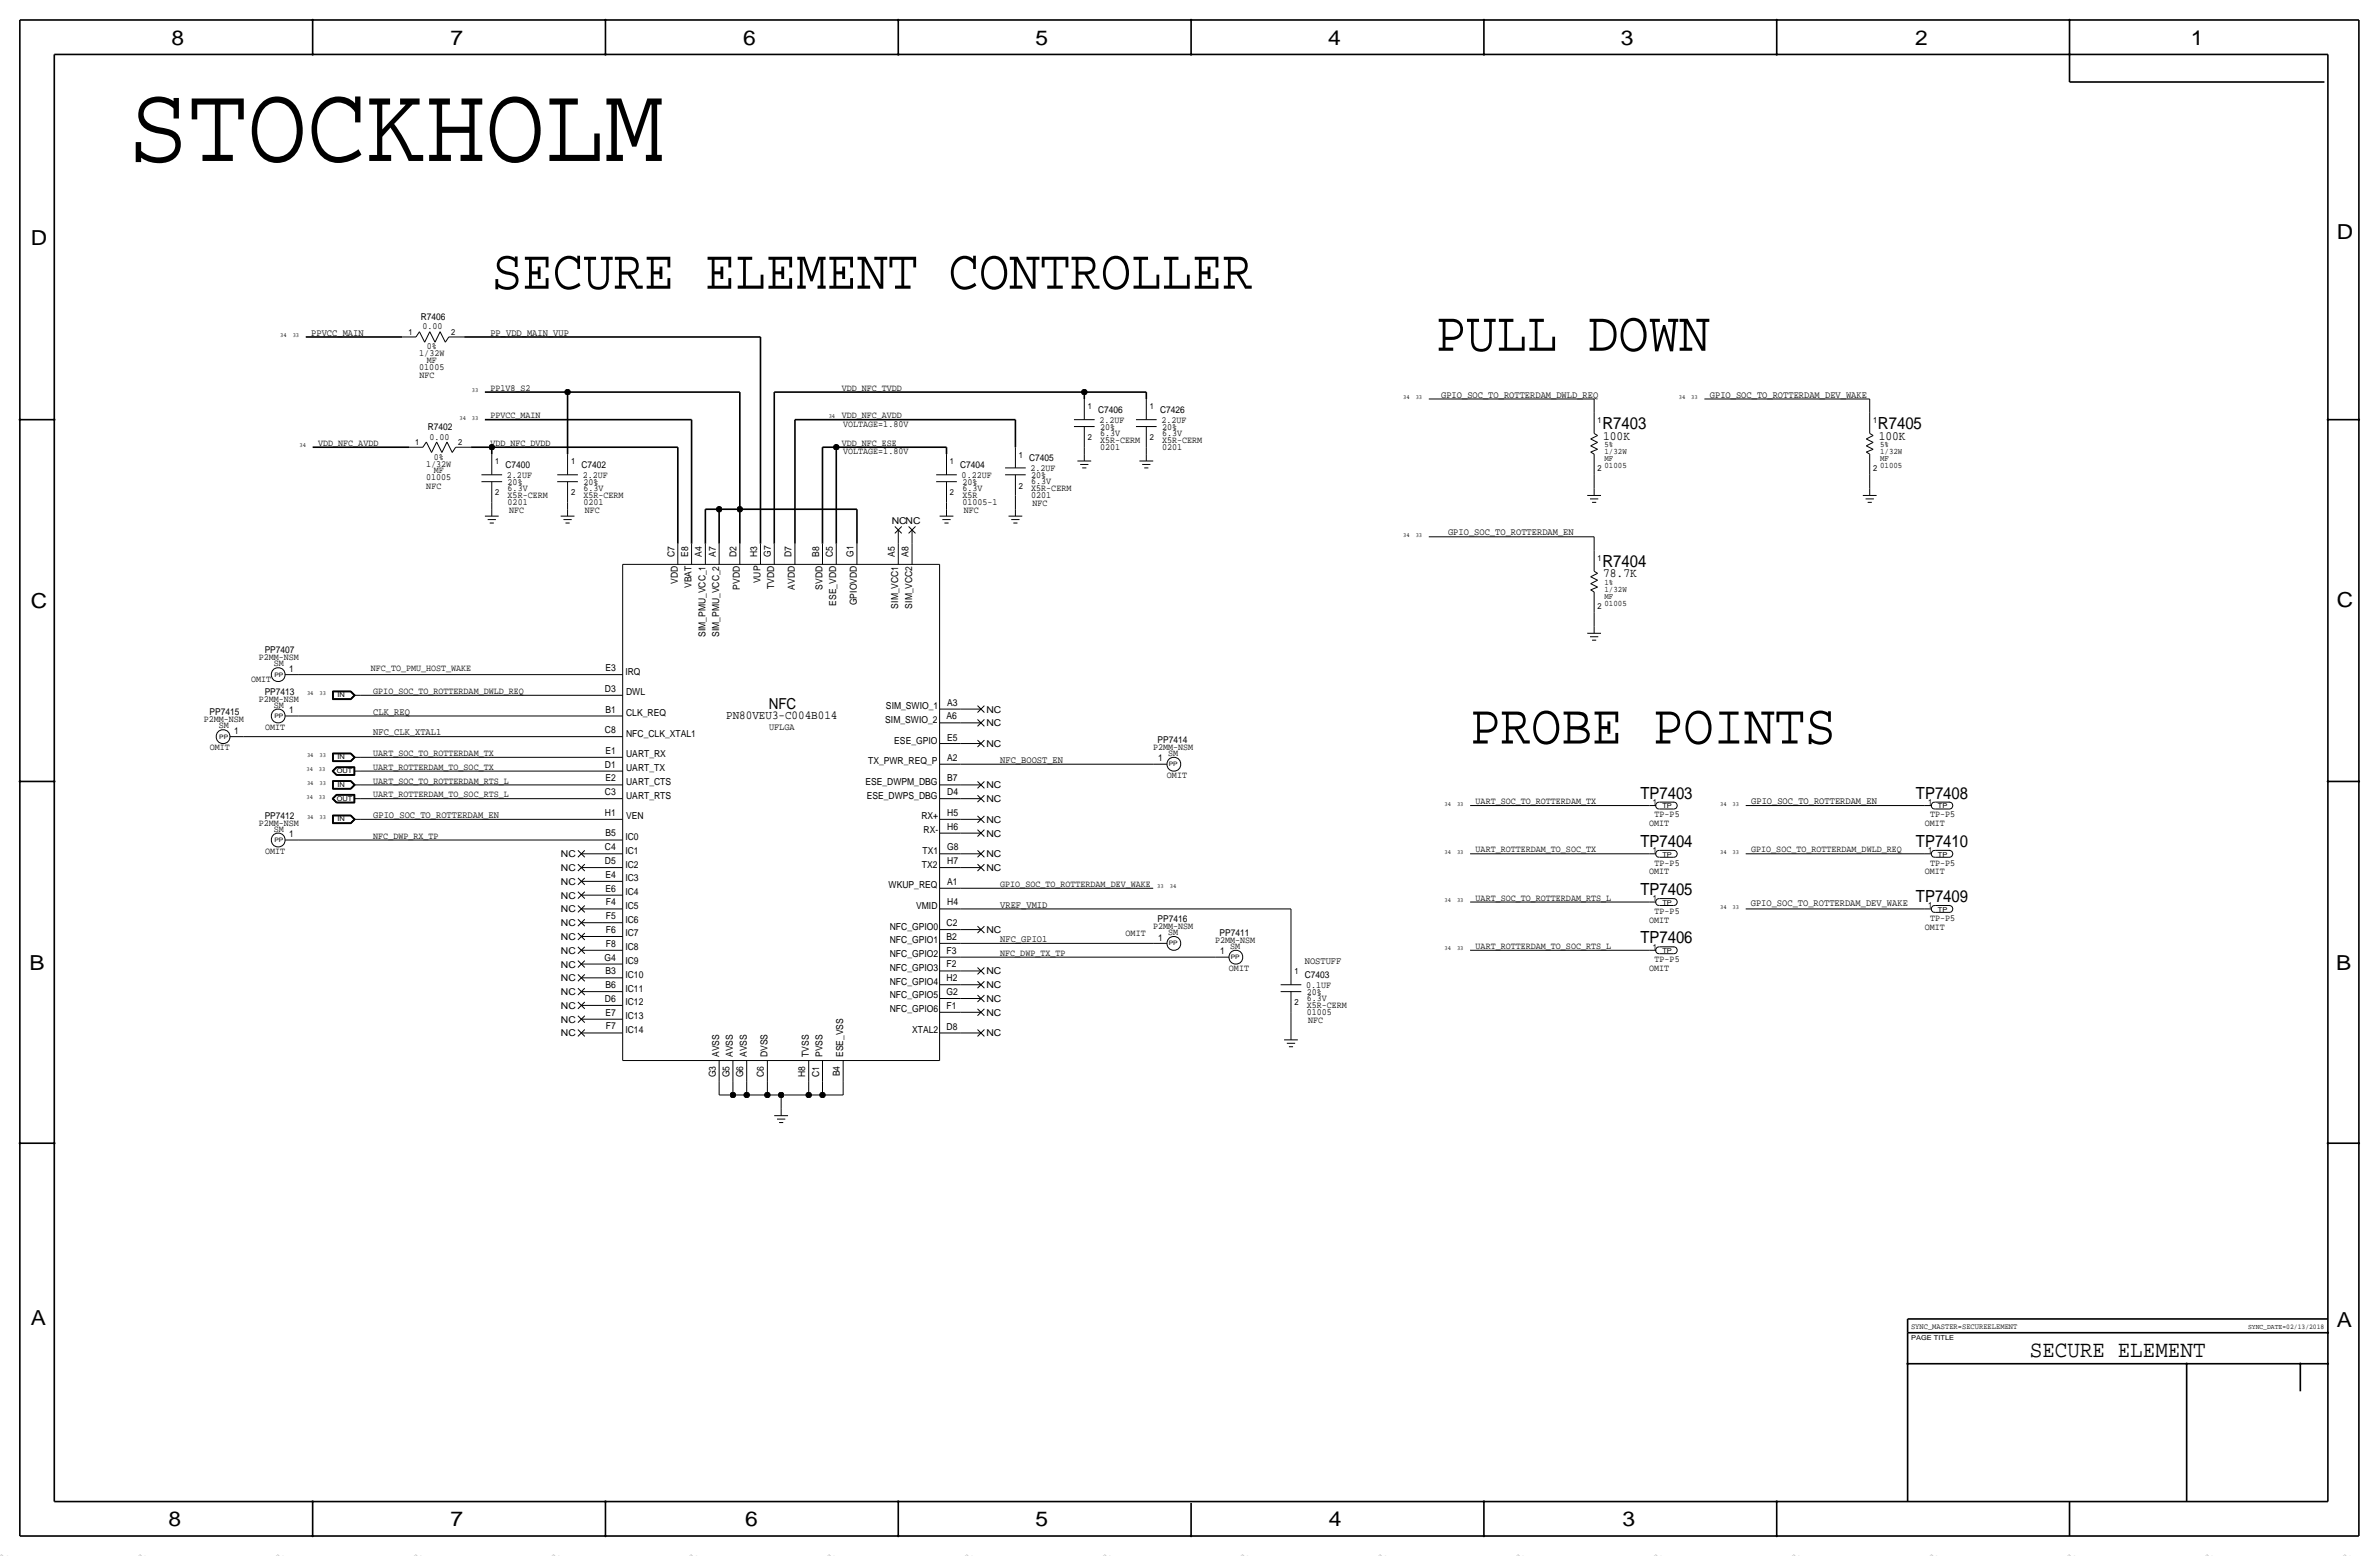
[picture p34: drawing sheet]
<svg xmlns="http://www.w3.org/2000/svg" width="877mm" height="574mm" viewBox="0 0 877 574" stroke-linecap="round" stroke-linejoin="round" font-family="sans-serif">
<defs><g id="words">
<text font-size="41" x="47.4" y="59.3">STOCKHOLM</text>
<g font-size="21">
<text x="181.3" y="106.4">SECURE ELEMENT CONTROLLER</text>
<text x="529.3" y="129.3">PULL DOWN</text>
<text x="542" y="274.1">PROBE POINTS</text>
</g>
<text font-size="8.6" x="748.4" y="500.1">SECURE ELEMENT</text>
<g font-size="7.6">
<text x="63.2" y="16.5">8</text>
<text x="166.1" y="16.5">7</text>
<text x="274" y="16.5">6</text>
<text x="381.7" y="16.5">5</text>
<text x="489.7" y="16.5">4</text>
<text x="597.6" y="16.5">3</text>
<text x="706.1" y="16.5">2</text>
<text x="807.7" y="16.5">1</text>
<text x="861.5" y="88.1">D</text>
<text x="11.4" y="90.4">D</text>
<text x="11.4" y="224.3">C</text>
<text x="861.5" y="223.8">C</text>
<text x="10.8" y="357.6">B</text>
<text x="861.3" y="357.4">B</text>
<text x="11.3" y="488.4">A</text>
<text x="861.5" y="489.2">A</text>
<text x="62.2" y="562.6">8</text>
<text x="166" y="562.6">7</text>
<text x="274.8" y="562.6">6</text>
<text x="381.7" y="562.6">5</text>
<text x="489.9" y="562.6">4</text>
<text x="598.1" y="562.6">3</text>
</g>
<g font-size="6.2">
<text x="590.8" y="158.2">R7403</text>
<text x="692.4" y="158.2">R7405</text>
<text x="590.8" y="209">R7404</text>
<text x="604.7" y="294.4">TP7403</text>
<text x="706.3" y="294.4">TP7408</text>
<text x="604.7" y="312.2">TP7404</text>
<text x="706.3" y="312.2">TP7410</text>
<text x="604.7" y="329.9">TP7405</text>
<text x="706.3" y="332.5">TP7409</text>
<text x="604.7" y="347.7">TP7406</text>
</g>
<text font-size="5.6" x="283.4" y="261.4">NFC</text>
<g font-size="4.7">
<text x="591" y="162.1">100K</text>
<text x="692.6" y="162.1">100K</text>
<text x="591" y="212.9">78.7K</text>
</g>
<text font-size="4.5" x="267.7" y="265.2">PN80VEU3-C004B014</text>
<g font-size="3.6">
<text x="114.8" y="123.7">PPVCC_MAIN</text>
<text x="180.8" y="123.7">PP_VDD_MAIN_VUP</text>
<text x="531.3" y="146.6">GPIO_SOC_TO_ROTTERDAM_DWLD_REQ</text>
<text x="630.4" y="146.6">GPIO_SOC_TO_ROTTERDAM_DEV_WAKE</text>
<text x="533.9" y="197.4">GPIO_SOC_TO_ROTTERDAM_EN</text>
<text x="137.6" y="263.4">CLK_REQ</text>
<text x="137.6" y="271">NFC_CLK_XTAL1</text>
<text x="368.8" y="281.2">NFC_BOOST_EN</text>
<text x="645.6" y="296.4">GPIO_SOC_TO_ROTTERDAM_EN</text>
<text x="137.6" y="301.5">GPIO_SOC_TO_ROTTERDAM_EN</text>
<text x="368.8" y="334.5">VREF_VMID</text>
<text x="645.5" y="334.1">GPIO_SOC_TO_ROTTERDAM_DEV_WAKE</text>
<text x="368.8" y="347.2">NFC_GPIO1</text>
<text x="481" y="355.3">NOSTUFF</text>
</g>
<g font-size="3.5">
<text x="155.2" y="117.9">R7406</text>
<text x="155.8" y="121.4">0.00</text>
<text x="154.6" y="131.3">1/32W</text>
<text x="157.4" y="128.8">0%</text>
<text x="154.6" y="136.4">01005</text>
<text x="157.4" y="133.9">MF</text>
<text x="154.6" y="139.4">NFC</text>
<text x="180.8" y="144">PP1V8_S2</text>
<text x="310.3" y="144">VDD_NFC_TVDD</text>
<text x="180.8" y="154.2">PPVCC_MAIN</text>
<text x="310.3" y="154.2">VDD_NFC_AVDD</text>
<text x="404.8" y="152.1">C7406</text>
<text x="405.3" y="156">2.2UF</text>
<text x="427.7" y="152.1">C7426</text>
<text x="428.2" y="156">2.2UF</text>
<text x="157.7" y="158.5">R7402</text>
<text x="310.8" y="157.2">VOLTAGE=1.80V</text>
<text x="405.6" y="158.5">20%</text>
<text x="405.6" y="160.8">6.3V</text>
<text x="428.4" y="158.5">20%</text>
<text x="428.4" y="160.8">6.3V</text>
<text x="117.3" y="164.3">VDD_NFC_AVDD</text>
<text x="158.3" y="162.1">0.00</text>
<text x="180.8" y="164.3">VDD_NFC_DVDD</text>
<text x="310.3" y="164.3">VDD_NFC_ESE</text>
<text x="310.8" y="167.4">VOLTAGE=1.80V</text>
<text x="405.6" y="163.3">X5R-CERM</text>
<text x="405.6" y="165.9">0201</text>
<text x="428.4" y="163.3">X5R-CERM</text>
<text x="428.4" y="165.9">0201</text>
<text x="157.1" y="172">1/32W</text>
<text x="159.9" y="169.4">0%</text>
<text x="186.4" y="172.5">C7400</text>
<text x="214.3" y="172.5">C7402</text>
<text x="354" y="172.5">C7404</text>
<text x="379.4" y="169.9">C7405</text>
<text x="379.9" y="173.7">2.2UF</text>
<text x="157.1" y="177">01005</text>
<text x="159.9" y="174.5">MF</text>
<text x="186.9" y="176.3">2.2UF</text>
<text x="187.1" y="178.8">20%</text>
<text x="214.8" y="176.3">2.2UF</text>
<text x="215.1" y="178.8">20%</text>
<text x="354.5" y="176.3">0.22UF</text>
<text x="354.8" y="178.8">20%</text>
<text x="380.2" y="178.6">6.3V</text>
<text x="380.2" y="176.3">20%</text>
<text x="157.2" y="180.1">NFC</text>
<text x="187.1" y="181.1">6.3V</text>
<text x="187.1" y="183.6">X5R-CERM</text>
<text x="215.1" y="181.1">6.3V</text>
<text x="215.1" y="183.6">X5R-CERM</text>
<text x="354.8" y="183.6">X5R</text>
<text x="354.8" y="181.1">6.3V</text>
<text x="380.2" y="183.6">0201</text>
<text x="380.2" y="181.1">X5R-CERM</text>
<text x="187.1" y="186.2">0201</text>
<text x="187.7" y="189">NFC</text>
<text x="215.1" y="186.2">0201</text>
<text x="215.6" y="189">NFC</text>
<text x="354.8" y="186.2">01005-1</text>
<text x="355.3" y="189">NFC</text>
<text x="380.7" y="186.4">NFC</text>
<text x="328.8" y="193.3">NCNC</text>
<text x="248.6" y="205.2" transform="rotate(-90 248.6 205.2)">C7</text>
<text x="253.7" y="205.2" transform="rotate(-90 253.7 205.2)">E8</text>
<text x="258.8" y="205.2" transform="rotate(-90 258.8 205.2)">A4</text>
<text x="263.9" y="205.2" transform="rotate(-90 263.9 205.2)">A7</text>
<text x="271.5" y="205.2" transform="rotate(-90 271.5 205.2)">D2</text>
<text x="279.1" y="205.2" transform="rotate(-90 279.1 205.2)">H3</text>
<text x="284.2" y="205.2" transform="rotate(-90 284.2 205.2)">G7</text>
<text x="291.8" y="205.2" transform="rotate(-90 291.8 205.2)">D7</text>
<text x="302" y="205.2" transform="rotate(-90 302 205.2)">B8</text>
<text x="307" y="205.2" transform="rotate(-90 307 205.2)">C5</text>
<text x="314.7" y="205.2" transform="rotate(-90 314.7 205.2)">G1</text>
<text x="329.9" y="205.2" transform="rotate(-90 329.9 205.2)">A5</text>
<text x="335" y="205.2" transform="rotate(-90 335 205.2)">A8</text>
<text x="249.9" y="215.2" transform="rotate(-90 249.9 215.2)">VDD</text>
<text x="280.4" y="215" transform="rotate(-90 280.4 215)">VUP</text>
<text x="255" y="216.8" transform="rotate(-90 255 216.8)">VBAT</text>
<text x="272.7" y="217.3" transform="rotate(-90 272.7 217.3)">PVDD</text>
<text x="285.4" y="217.1" transform="rotate(-90 285.4 217.1)">TVDD</text>
<text x="293.1" y="217.3" transform="rotate(-90 293.1 217.3)">AVDD</text>
<text x="303.2" y="217.3" transform="rotate(-90 303.2 217.3)">SVDD</text>
<text x="308.3" y="223.2" transform="rotate(-90 308.3 223.2)">ESE_VDD</text>
<text x="315.9" y="223.1" transform="rotate(-90 315.9 223.1)">GPIOVDD</text>
<text x="331.2" y="224.3" transform="rotate(-90 331.2 224.3)">SIM_VCC1</text>
<text x="336.2" y="224.3" transform="rotate(-90 336.2 224.3)">SIM_VCC2</text>
<text x="260" y="234.8" transform="rotate(-90 260 234.8)">SIM_PMU_VCC_1</text>
<text x="265.1" y="234.8" transform="rotate(-90 265.1 234.8)">SIM_PMU_VCC_2</text>
<text x="95.4" y="243.3">P2MM-NSM</text>
<text x="97.6" y="240.8">PP7407</text>
<text x="101" y="245.6">SM</text>
<text x="92.6" y="251.2">OMIT</text>
<text x="106.6" y="247.6">1</text>
<text x="136.8" y="247.2">NFC_TO_PMU_HOST_WAKE</text>
<text x="223.2" y="247.4">E3</text>
<text x="230.6" y="248.7">IRQ</text>
<text x="97.6" y="256">PP7413</text>
<text x="137.6" y="255.8">GPIO_SOC_TO_ROTTERDAM_DWLD_REQ</text>
<text x="223" y="255">D3</text>
<text x="230.8" y="256.3">DWL</text>
<text x="77.3" y="263.7">PP7415</text>
<text x="95.4" y="258.6">P2MM-NSM</text>
<text x="101" y="260.9">SM</text>
<text x="106.6" y="262.9">1</text>
<text x="223.2" y="262.6">B1</text>
<text x="230.8" y="263.9">CLK_REQ</text>
<text x="326.6" y="261.4">SIM_SWIO_1</text>
<text x="349.2" y="260.1">A3</text>
<text x="363.7" y="262.6">NC</text>
<text x="75.1" y="266.2">P2MM-NSM</text>
<text x="80.6" y="268.5">SM</text>
<text x="97.7" y="269">OMIT</text>
<text x="283.5" y="269">UFLGA</text>
<text x="326.4" y="266.4">SIM_SWIO_2</text>
<text x="348.9" y="265.2">A6</text>
<text x="363.7" y="267.7">NC</text>
<text x="86.3" y="270.5">1</text>
<text x="223" y="270.2">C8</text>
<text x="230.8" y="271.5">NFC_CLK_XTAL1</text>
<text x="329.7" y="274.1">ESE_GPIO</text>
<text x="349.2" y="273.1">E5</text>
<text x="363.7" y="275.3">NC</text>
<text x="426.8" y="273.8">PP7414</text>
<text x="77.4" y="276.6">OMIT</text>
<text x="137.6" y="278.6">UART_SOC_TO_ROTTERDAM_TX</text>
<text x="223.2" y="277.9">E1</text>
<text x="230.8" y="279.1">UART_RX</text>
<text x="320.1" y="281.7">TX_PWR_REQ_P</text>
<text x="349.2" y="280.4">A2</text>
<text x="425.1" y="276.4">P2MM-NSM</text>
<text x="427" y="280.7">1</text>
<text x="430.7" y="278.6">SM</text>
<text x="137.6" y="283.7">UART_ROTTERDAM_TO_SOC_TX</text>
<text x="223" y="283">D1</text>
<text x="230.8" y="284.2">UART_TX</text>
<text x="430.2" y="286.8">OMIT</text>
<text x="137.6" y="288.8">UART_SOC_TO_ROTTERDAM_RTS_L</text>
<text x="137.6" y="293.9">UART_ROTTERDAM_TO_SOC_RTS_L</text>
<text x="223" y="293.1">C3</text>
<text x="223.2" y="288">E2</text>
<text x="230.8" y="289.3">UART_CTS</text>
<text x="319" y="289.3">ESE_DWPM_DBG</text>
<text x="349.2" y="293.1">D4</text>
<text x="349.2" y="288">B7</text>
<text x="363.7" y="290.6">NC</text>
<text x="230.8" y="294.4">UART_RTS</text>
<text x="319.5" y="294.4">ESE_DWPS_DBG</text>
<text x="363.7" y="295.7">NC</text>
<text x="544" y="296.4">UART_SOC_TO_ROTTERDAM_TX</text>
<text x="95.4" y="304.3">P2MM-NSM</text>
<text x="97.6" y="301.8">PP7412</text>
<text x="223" y="300.7">H1</text>
<text x="230.8" y="302">VEN</text>
<text x="339.7" y="302">RX+</text>
<text x="349.2" y="300.7">H5</text>
<text x="349.2" y="305.8">H6</text>
<text x="363.7" y="303.3">NC</text>
<text x="608" y="304.5">OMIT</text>
<text x="610" y="301.2">TP-P5</text>
<text x="709.6" y="304.5">OMIT</text>
<text x="711.6" y="301.2">TP-P5</text>
<text x="101" y="306.6">SM</text>
<text x="106.6" y="308.6">1</text>
<text x="137.6" y="309.1">NFC_DWP_RX_TP</text>
<text x="223.2" y="308.3">B5</text>
<text x="230.6" y="309.6">IC0</text>
<text x="340.5" y="307.1">RX-</text>
<text x="363.7" y="308.4">NC</text>
<text x="97.7" y="314.7">OMIT</text>
<text x="206.8" y="316">NC</text>
<text x="223" y="313.4">C4</text>
<text x="230.6" y="314.7">IC1</text>
<text x="340.1" y="314.7">TX1</text>
<text x="349.2" y="313.4">G8</text>
<text x="363.7" y="316">NC</text>
<text x="544" y="314.2">UART_ROTTERDAM_TO_SOC_TX</text>
<text x="645.6" y="314.2">GPIO_SOC_TO_ROTTERDAM_DWLD_REQ</text>
<text x="206.8" y="321.1">NC</text>
<text x="223" y="318.5">D5</text>
<text x="223.2" y="323.6">E4</text>
<text x="230.6" y="319.8">IC2</text>
<text x="339.9" y="319.8">TX2</text>
<text x="349.2" y="318.5">H7</text>
<text x="363.7" y="321.1">NC</text>
<text x="608" y="322.3">OMIT</text>
<text x="610" y="319">TP-P5</text>
<text x="709.6" y="322.3">OMIT</text>
<text x="711.6" y="319">TP-P5</text>
<text x="206.8" y="326.1">NC</text>
<text x="223.2" y="328.7">E6</text>
<text x="230.6" y="329.9">IC4</text>
<text x="230.6" y="324.9">IC3</text>
<text x="327.6" y="327.4">WKUP_REQ</text>
<text x="349.2" y="326.1">A1</text>
<text x="368.8" y="326.9">GPIO_SOC_TO_ROTTERDAM_DEV_WAKE</text>
<text x="206.8" y="331.2">NC</text>
<text x="223.3" y="333.7">F4</text>
<text x="230.6" y="335">IC5</text>
<text x="337.8" y="335">VMID</text>
<text x="349.2" y="333.8">H4</text>
<text x="544" y="332">UART_SOC_TO_ROTTERDAM_RTS_L</text>
<text x="206.8" y="341.4">NC</text>
<text x="206.8" y="336.3">NC</text>
<text x="223.3" y="338.8">F5</text>
<text x="230.6" y="340.1">IC6</text>
<text x="348.9" y="341.4">C2</text>
<text x="426.8" y="339.9">PP7416</text>
<text x="608" y="340.1">OMIT</text>
<text x="610" y="336.8">TP-P5</text>
<text x="711.6" y="339.3">TP-P5</text>
<text x="206.8" y="346.5">NC</text>
<text x="223.3" y="343.9">F6</text>
<text x="230.6" y="345.2">IC7</text>
<text x="328" y="347.7">NFC_GPIO1</text>
<text x="328" y="342.6">NFC_GPIO0</text>
<text x="348.9" y="346.4">B2</text>
<text x="363.7" y="343.9">NC</text>
<text x="415" y="345.2">OMIT</text>
<text x="425.1" y="342.4">P2MM-NSM</text>
<text x="427" y="346.7">1</text>
<text x="430.7" y="344.7">SM</text>
<text x="448" y="347.5">P2MM-NSM</text>
<text x="449.6" y="344.9">PP7411</text>
<text x="709.6" y="342.6">OMIT</text>
<text x="206.8" y="351.5">NC</text>
<text x="223.3" y="349">F8</text>
<text x="230.6" y="350.3">IC8</text>
<text x="328" y="352.8">NFC_GPIO2</text>
<text x="348.9" y="351.5">F3</text>
<text x="368.8" y="352.3">NFC_DWP_TX_TP</text>
<text x="449.8" y="351.8">1</text>
<text x="453.5" y="349.8">SM</text>
<text x="544" y="349.8">UART_ROTTERDAM_TO_SOC_RTS_L</text>
<text x="206.8" y="356.6">NC</text>
<text x="222.8" y="354.1">G4</text>
<text x="223.2" y="359.1">B3</text>
<text x="230.6" y="355.3">IC9</text>
<text x="328" y="357.9">NFC_GPIO3</text>
<text x="348.9" y="356.6">F2</text>
<text x="363.7" y="359.2">NC</text>
<text x="453.1" y="357.9">OMIT</text>
<text x="608" y="357.9">OMIT</text>
<text x="610" y="354.6">TP-P5</text>
<text x="206.8" y="361.7">NC</text>
<text x="223.2" y="364.2">B6</text>
<text x="230.6" y="360.4">IC10</text>
<text x="230.6" y="365.5">IC11</text>
<text x="328" y="363">NFC_GPIO4</text>
<text x="348.9" y="361.7">H2</text>
<text x="363.7" y="364.2">NC</text>
<text x="481" y="360.4">C7403</text>
<text x="481.5" y="364.2">0.1UF</text>
<text x="206.8" y="371.9">NC</text>
<text x="206.8" y="366.8">NC</text>
<text x="223" y="369.3">D6</text>
<text x="230.6" y="370.6">IC12</text>
<text x="328" y="368">NFC_GPIO5</text>
<text x="348.9" y="371.9">F1</text>
<text x="348.9" y="366.8">G2</text>
<text x="363.7" y="369.3">NC</text>
<text x="481.8" y="369.1">6.3V</text>
<text x="481.8" y="366.8">20%</text>
<text x="481.8" y="371.6">X5R-CERM</text>
<text x="206.8" y="376.9">NC</text>
<text x="223.2" y="374.4">E7</text>
<text x="230.6" y="375.7">IC13</text>
<text x="328" y="373.1">NFC_GPIO6</text>
<text x="363.7" y="374.4">NC</text>
<text x="481.8" y="374.1">01005</text>
<text x="482.3" y="376.9">NFC</text>
<text x="206.8" y="382">NC</text>
<text x="223.3" y="379.5">F7</text>
<text x="230.6" y="380.7">IC14</text>
<text x="336.3" y="380.7">XTAL2</text>
<text x="348.9" y="379.5">D8</text>
<text x="363.7" y="382">NC</text>
<text x="265.1" y="389.6" transform="rotate(-90 265.1 389.6)">AVSS</text>
<text x="270.2" y="389.6" transform="rotate(-90 270.2 389.6)">AVSS</text>
<text x="275.3" y="389.6" transform="rotate(-90 275.3 389.6)">AVSS</text>
<text x="282.9" y="389.6" transform="rotate(-90 282.9 389.6)">DVSS</text>
<text x="298.1" y="389.6" transform="rotate(-90 298.1 389.6)">TVSS</text>
<text x="303.2" y="389.6" transform="rotate(-90 303.2 389.6)">PVSS</text>
<text x="310.8" y="389.6" transform="rotate(-90 310.8 389.6)">ESE_VSS</text>
<text x="263.9" y="397.1" transform="rotate(-90 263.9 397.1)">G3</text>
<text x="268.9" y="397.1" transform="rotate(-90 268.9 397.1)">G5</text>
<text x="274" y="397.1" transform="rotate(-90 274 397.1)">G6</text>
<text x="281.6" y="397" transform="rotate(-90 281.6 397)">C6</text>
<text x="296.9" y="397" transform="rotate(-90 296.9 397)">H8</text>
<text x="302" y="397" transform="rotate(-90 302 397)">C1</text>
<text x="309.6" y="396.8" transform="rotate(-90 309.6 396.8)">B4</text>
</g>
<g font-size="3.2">
<text x="210.5" y="171.2">1</text>
<text x="375.6" y="168.7">1</text>
<text x="210.5" y="182.6">2</text>
<text x="375.6" y="180.1">2</text>
<text x="477.2" y="359.2">1</text>
<text x="477.2" y="370.6">2</text>
</g>
<g font-size="3.1">
<text x="150.6" y="123.4">1</text>
<text x="166.3" y="123.4">2</text>
<text x="401" y="150.9">1</text>
<text x="423.9" y="150.9">1</text>
<text x="589" y="156">1</text>
<text x="690.6" y="156">1</text>
<text x="153.1" y="164.1">1</text>
<text x="168.9" y="164.1">2</text>
<text x="401" y="162.3">2</text>
<text x="423.9" y="162.3">2</text>
<text x="591.5" y="164.8">5%</text>
<text x="591.5" y="167.4">1/32W</text>
<text x="693.1" y="164.8">5%</text>
<text x="693.1" y="167.4">1/32W</text>
<text x="182.6" y="171.2">1</text>
<text x="350.2" y="171.2">1</text>
<text x="589" y="173.7">2</text>
<text x="591.5" y="169.9">MF</text>
<text x="591.5" y="172.5">01005</text>
<text x="690.6" y="173.7">2</text>
<text x="693.1" y="172.5">01005</text>
<text x="693.1" y="169.9">MF</text>
<text x="182.6" y="182.6">2</text>
<text x="350.2" y="182.6">2</text>
<text x="589" y="206.8">1</text>
<text x="591.5" y="215.6">1%</text>
<text x="591.5" y="218.2">1/32W</text>
<text x="591.5" y="220.7">MF</text>
<text x="589" y="224.5">2</text>
<text x="591.5" y="223.3">01005</text>
<text x="609.3" y="296.7">1</text>
<text x="710.9" y="296.7">1</text>
<text x="609.3" y="314.5">1</text>
<text x="710.9" y="314.5">1</text>
<text x="609.3" y="332.2">1</text>
<text x="710.9" y="334.8">1</text>
<text x="609.3" y="350">1</text>
</g>
<text font-size="2.9" x="704.5" y="490">SYNC_MASTER=SECUREELEMENT</text>
<g font-size="2.8" fill="#b6b6b4">
<text x="0" y="573.5" transform="rotate(45 0 573.5)">=</text>
<text x="101.6" y="573.5" transform="rotate(45 101.6 573.5)">=</text>
<text x="152.4" y="573.5" transform="rotate(45 152.4 573.5)">=</text>
<text x="203.2" y="573.5" transform="rotate(45 203.2 573.5)">=</text>
<text x="355.6" y="573.5" transform="rotate(45 355.6 573.5)">=</text>
<text x="406.4" y="573.5" transform="rotate(45 406.4 573.5)">=</text>
<text x="457.2" y="573.5" transform="rotate(45 457.2 573.5)">=</text>
<text x="609.6" y="573.5" transform="rotate(45 609.6 573.5)">=</text>
<text x="660.4" y="573.5" transform="rotate(45 660.4 573.5)">=</text>
<text x="711.2" y="573.5" transform="rotate(45 711.2 573.5)">=</text>
<text x="863.6" y="573.5" transform="rotate(45 863.6 573.5)">=</text>
</g>
<text font-size="2.6" x="828.8" y="490">SYNC_DATE=02/13/2018</text>
<g font-size="2.5">
<text x="124.4" y="257">IN</text>
<text x="124.4" y="279.9">IN</text>
<text x="124.2" y="285">OUT</text>
<text x="124.4" y="290.1">IN</text>
<text x="124.2" y="295.1">OUT</text>
<text x="612.8" y="297.9">TP</text>
<text x="714.5" y="297.9">TP</text>
<text x="124.4" y="302.8">IN</text>
<text x="612.8" y="315.7">TP</text>
<text x="714.5" y="315.7">TP</text>
<text x="612.8" y="333.5">TP</text>
<text x="714.5" y="336">TP</text>
<text x="612.8" y="351.3">TP</text>
<text x="704.5" y="493.8">PAGE TITLE</text>
</g>
<g font-size="2.3">
<text x="103.3" y="124.2">34</text>
<text x="107.9" y="124.2">33</text>
<text x="173.9" y="144.5">33</text>
<text x="517.3" y="147.1">34</text>
<text x="521.9" y="147.1">33</text>
<text x="618.9" y="147.1">34</text>
<text x="623.5" y="147.1">33</text>
<text x="169.4" y="154.7">34</text>
<text x="173.9" y="154.7">33</text>
<text x="305.5" y="154.2">34</text>
<text x="110.4" y="164.8">34</text>
<text x="517.3" y="197.9">34</text>
<text x="521.9" y="197.9">33</text>
<text x="101.2" y="249.4">PP</text>
<text x="113.2" y="256.3">34</text>
<text x="117.8" y="256.3">33</text>
<text x="101.2" y="264.7">PP</text>
<text x="80.8" y="272.3">PP</text>
<text x="113.2" y="279.1">34</text>
<text x="117.8" y="279.1">33</text>
<text x="113" y="284.2">34</text>
<text x="117.6" y="284.2">33</text>
<text x="430.9" y="282.4">PP</text>
<text x="113.2" y="289.3">34</text>
<text x="117.8" y="289.3">33</text>
<text x="113" y="294.4">34</text>
<text x="117.6" y="294.4">33</text>
<text x="532.6" y="296.9">34</text>
<text x="537.2" y="296.9">33</text>
<text x="634.2" y="296.9">34</text>
<text x="638.8" y="296.9">33</text>
<text x="113.2" y="302">34</text>
<text x="117.8" y="302">33</text>
<text x="101.2" y="310.4">PP</text>
<text x="532.6" y="314.7">34</text>
<text x="537.2" y="314.7">33</text>
<text x="634.2" y="314.7">34</text>
<text x="638.8" y="314.7">33</text>
<text x="426.7" y="327.4">33</text>
<text x="431.2" y="327.4">34</text>
<text x="532.6" y="332.5">34</text>
<text x="537.2" y="332.5">33</text>
<text x="634.2" y="335">34</text>
<text x="638.8" y="335">33</text>
<text x="430.9" y="348.5">PP</text>
<text x="453.7" y="353.6">PP</text>
<text x="532.6" y="350.3">34</text>
<text x="537.2" y="350.3">33</text>
</g>
</g></defs>
<g fill="none" stroke="#000" stroke-width=".37">
<path d="M148.3 124.2h5.1zM154.6 122.3l-1.2 1.9zM154.6 122.3l2 3.8zM158.4 122.3l2 3.8zM158.4 122.3l-1.8 3.8zM162.3 122.3l-1.9 3.8zM162.3 122.3l1.9 3.8zM165.5 124.2l-1.3 1.9zM165.5 124.2h5.6zM395.9 157.2h7.7zM395.9 154.7h7.7zM399.7 147.1v7.6z"/>
<path d="M399.7 157.2v7.6zM418.8 157.2h7.6zM418.8 154.7h7.6zM422.6 147.1v7.6zM422.6 157.2v7.6zM526.7 147.1h61zM587.7 152.1v7.7zM587.7 159.8l1.3 .7zM587.7 147.1v5zM628.3 147.1h61zM689.3 152.1v7.7zM689.3 159.8l1.3 .7z"/>
<path d="M689.3 147.1v5zM150.8 164.8h5.1zM157.2 162.9l-1.3 1.9zM157.2 162.9l1.9 3.9zM161 162.9l-1.9 3.9zM161 162.9l1.9 3.9zM164.8 162.9l1.9 3.9zM164.8 162.9l-1.9 3.9zM168 164.8l-1.3 2zM168 164.8h5.7zM177.5 175h7.6zM177.5 177.5h7.6z"/>
<path d="M181.3 167.4v7.6zM181.3 177.5v7.7zM205.4 177.5h7.7zM205.4 175h7.7zM209.2 167.4v7.6zM209.2 177.5v7.7zM345.1 177.5h7.7zM345.1 175h7.7zM348.9 167.4v7.6zM348.9 177.5v7.7zM370.5 175h7.7zM370.5 172.5h7.7z"/>
<path d="M374.3 164.8v7.7zM374.3 175v7.6zM397.2 169.9h5.1zM398.2 171.2h3.1zM399 172.5h1.5zM399.7 167.4v2.5zM399.7 164.8v2.6zM420.1 169.9h5zM421.1 171.2h3zM421.8 172.5h1.6zM422.6 167.4v2.5zM422.6 164.8v2.6z"/>
<path d="M586.4 166.6l1.3 .8zM586.4 164.3l2.6 1.3zM586.4 161.8l2.6 1.3zM586.4 166.6l2.6-1zM586.4 164.3l2.6-1.2zM586.4 161.8l2.6-1.3zM587.7 167.4v7.6zM587.7 175v5.1zM688 166.6l1.3 .8zM688 164.3l2.6 1.3zM688 161.8l2.6 1.3zM688 166.6l2.6-1z"/>
<path d="M688 164.3l2.6-1.2zM688 161.8l2.6-1.3zM689.3 167.4v7.6zM689.3 175v5.1zM178.8 190.2h5zM179.8 191.5h3zM180.5 192.8h1.6zM181.3 187.7v2.5zM181.3 185.2v2.5zM206.7 190.2h5.1zM207.7 191.5h3.1zM208.5 192.8h1.5z"/>
<path d="M209.2 187.7v2.5zM209.2 185.2v2.5zM329.9 196.6l2.5-2.5zM329.9 194.1l2.5 2.5zM331.2 195.3v5.1zM335 196.6l2.5-2.5zM335 194.1l2.5 2.5zM336.2 195.3v5.1zM346.4 190.2h5.1zM347.4 191.5h3.1zM348.2 192.8h1.5zM348.9 187.7v2.5z"/>
<path d="M348.9 185.2v2.5zM371.8 190.2h5.1zM372.8 191.5h3.1zM373.6 192.8h1.5zM374.3 187.7v2.5zM374.3 182.6v5.1zM526.7 197.9h61zM585.2 182.6h5zM586.2 183.9h3zM586.9 185.2h1.6zM587.7 180.1v2.5zM587.7 197.9v5z"/>
<path d="M686.8 182.6h5zM687.8 183.9h3zM688.5 185.2h1.6zM689.3 180.1v2.5zM229.6 208h116.8zM229.6 208v182.9zM249.9 200.4v7.6zM255 200.4v7.6zM260 200.4v7.6zM265.1 200.4v7.6zM272.7 200.4v7.6zM280.4 200.4v7.6z"/>
<path d="M285.4 200.4v7.6zM293.1 200.4v7.6zM303.2 200.4v7.6zM308.3 200.4v7.6zM315.9 200.4v7.6zM331.2 200.4v7.6zM336.2 200.4v7.6zM346.4 208v182.9zM586.4 217.4l1.3 .8zM586.4 215.1l2.6 1.3zM586.4 212.6l2.6 1.3zM586.4 217.4l2.6-1z"/>
<path d="M586.4 215.1l2.6-1.2zM586.4 212.6l2.6-1.3zM587.7 218.2v7.6zM587.7 202.9v7.7zM587.7 210.6l1.3 .7zM585.2 233.4h5zM586.2 234.7h3zM586.9 236h1.6zM587.7 230.9v2.5zM587.7 225.8v5.1zM105.1 248.7h5.1zM110.2 248.7h111.7z"/>
<path d="M122.6 254.7v3.2zM122.6 257.9h6.8zM122.6 254.7h6.8zM122.7 254.8h6.6zM122.7 254.8v3zM122.7 257.8h6.6zM122.8 254.9v2.8zM122.8 257.7h6.5zM122.8 254.9h6.5zM122.9 255h6.3zM122.9 255v2.6zM122.9 257.6h6.3z"/>
<path d="M129.2 257.6l1.3-1.3zM129.2 255l1.3 1.3zM129.3 254.9l1.4 1.4zM129.3 254.8l1.5 1.5zM129.4 254.7l1.6 1.6zM129.4 257.9l1.6-1.6zM130.5 256.3h2.5zM130.7 256.3l-1.4 1.4zM130.8 256.3l-1.5 1.5zM133 256.3h88.9zM221.9 256.3h7.7zM221.9 248.7h7.7z"/>
<path d="M84.8 271.5h5.1zM89.9 271.5h132zM105.1 263.9h5.1zM110.2 263.9h111.7zM122.6 277.6v3.1zM122.6 277.6h6.8zM122.7 277.7h6.6zM122.7 277.7v2.9zM122.8 277.8v2.7zM122.8 277.8h6.5zM122.9 277.9h6.3zM122.9 277.9v2.5z"/>
<path d="M129.2 277.9l1.3 1.2zM129.3 277.8l1.4 1.3zM129.3 277.7l1.5 1.4zM129.4 277.6l1.6 1.5zM130.5 279.1h2.5zM130.8 279.1l-1.5 1.5zM133 279.1h88.9zM221.9 263.9h7.7zM221.9 271.5h7.7zM221.9 279.1h7.7zM346.4 261.4h7.6zM346.4 274.1h7.6z"/>
<path d="M346.4 266.4h7.6zM354 274.1h7.6zM354 266.4h7.6zM354 261.4h7.6zM360.4 260.1l2.5 2.5zM360.4 265.2l2.5 2.5zM360.4 272.8l2.5 2.5zM362.9 260.1l-2.5 2.5zM362.9 265.2l-2.5 2.5zM362.9 272.8l-2.5 2.5zM122.4 294.4l1.6 1.6zM122.4 284.2l1.6 1.6z"/>
<path d="M122.6 294.4l1.5-1.5zM122.6 284.2l1.5-1.4zM122.6 287.7v3.2zM122.6 290.9h6.8zM122.6 280.7h6.8zM122.6 287.7h6.8zM122.6 294.4l1.5 1.5zM122.6 284.2l1.5 1.5zM122.7 287.8h6.6zM122.7 287.8v3zM122.7 290.8h6.6zM122.7 280.6h6.6z"/>
<path d="M122.7 294.4l1.4-1.4zM122.7 284.2l1.4-1.3zM122.7 294.4l1.4 1.4zM122.7 284.2l1.4 1.4zM122.8 287.9v2.8zM122.8 290.7h6.5zM122.8 280.5h6.5zM122.8 287.9h6.5zM122.9 294.4l1.3-1.3zM122.9 284.2l1.3-1.2zM122.9 288h6.3zM122.9 288v2.6z"/>
<path d="M122.9 290.6h6.3zM122.9 280.4h6.3zM122.9 294.4l1.3 1.3zM122.9 284.2l1.3 1.3zM124 296h6.8zM124 285.8h6.8zM124 292.8h6.8zM124 282.7h6.8zM124 292.8l-1.6 1.6zM124 282.7l-1.6 1.5zM124.1 295.9h6.6zM124.1 285.7h6.6z"/>
<path d="M124.1 292.9h6.6zM124.1 282.8h6.6zM124.1 293h6.5zM124.1 282.9h6.5zM124.1 295.8h6.5zM124.1 285.6h6.5zM124.2 293.1h6.3zM124.2 295.7h6.3zM124.2 283h6.3zM124.2 285.5h6.3zM129.2 290.6l1.3-1.3zM129.2 280.4l1.3-1.3z"/>
<path d="M129.2 288l1.3 1.3zM129.3 290.7l1.4-1.4zM129.3 280.5l1.4-1.4zM129.3 287.9l1.4 1.4zM129.3 287.8l1.5 1.5zM129.4 287.7l1.6 1.6zM129.4 290.9l1.6-1.6zM129.4 280.7l1.6-1.6zM130.5 294.4h2.5zM130.5 284.2h2.5zM130.5 289.3h2.5zM130.5 293.1v2.6z"/>
<path d="M130.5 283v2.5zM130.6 293v2.8zM130.6 282.9v2.7zM130.7 292.9v3zM130.7 282.8v2.9zM130.8 292.8v3.2zM130.8 282.7v3.1zM130.8 289.3l-1.5 1.5zM133 284.2h88.9zM133 294.4h88.9zM133 289.3h88.9zM221.9 289.3h7.7z"/>
<path d="M221.9 294.4h7.7zM221.9 284.2h7.7zM346.4 294.4h7.6zM346.4 289.3h7.6zM346.4 281.7h7.6zM354 281.7h71.1zM354 289.3h7.6zM354 294.4h7.6zM360.4 293.1l2.5 2.6zM360.4 288l2.5 2.6zM362.9 293.1l-2.5 2.6zM362.9 288l-2.5 2.6z"/>
<path d="M425.1 281.7h5.1zM542 296.9h66zM608 296.9h2.6zM611.8 295.7a1.25 1.25 0 0 0-1.4 1.3 1.25 1.25 0 0 0 1.4 1.2M611.8 295.7h5.3zM611.8 298.2h5.1zM616.9 295.7a1.25 1.25 0 0 1 1.4 1.3 1.25 1.25 0 0 1-1.4 1.2M643.6 296.9h66zM709.6 296.9h2.6zM713.4 295.7a1.25 1.25 0 0 0-1.4 1.3 1.25 1.25 0 0 0 1.4 1.2M713.4 295.7h5.3zM713.4 298.2h5.1z"/>
<path d="M718.5 295.7a1.25 1.25 0 0 1 1.4 1.3 1.25 1.25 0 0 1-1.4 1.2M105.1 309.6h5.1zM110.2 309.6h111.7zM122.6 300.4v3.2zM122.6 303.6h6.8zM122.6 300.4h6.8zM122.7 300.5h6.6zM122.7 300.5v3zM122.7 303.5h6.6zM122.8 300.6v2.8zM122.8 303.4h6.5zM122.8 300.6h6.5z"/>
<path d="M122.9 300.7h6.3zM122.9 300.7v2.6zM122.9 303.3h6.3zM129.2 303.3l1.3-1.3zM129.2 300.7l1.3 1.3zM129.3 300.6l1.4 1.4zM129.3 300.5l1.5 1.5zM129.3 303.5l1.5-1.5zM129.4 300.4l1.6 1.6zM129.4 303.6l1.6-1.6zM130.5 302h2.5zM130.7 302l-1.4 1.4z"/>
<path d="M133 302h88.9zM213.1 318.5l2.5 2.6zM213.1 316l2.5-2.6zM213.1 313.4l2.5 2.6zM214.3 314.7h7.6zM214.3 319.8h7.6zM221.9 309.6h7.7zM221.9 319.8h7.7zM221.9 314.7h7.7zM221.9 302h7.7zM346.4 314.7h7.6zM346.4 319.8h7.6z"/>
<path d="M346.4 302h7.6zM346.4 307.1h7.6zM354 302h7.6zM354 314.7h7.6zM354 319.8h7.6zM354 307.1h7.6zM360.4 318.5l2.5 2.6zM360.4 313.4l2.5 2.6zM360.4 300.7l2.5 2.6zM360.4 305.8l2.5 2.6zM362.9 318.5l-2.5 2.6zM362.9 313.4l-2.5 2.6z"/>
<path d="M362.9 300.7l-2.5 2.6zM362.9 305.8l-2.5 2.6zM542 314.7h66zM608 314.7h2.6zM611.8 313.5a1.25 1.25 0 0 0-1.4 1.2 1.25 1.25 0 0 0 1.4 1.3M611.8 313.4h5.3zM611.8 316h5.1zM616.9 313.5a1.25 1.25 0 0 1 1.4 1.2 1.25 1.25 0 0 1-1.4 1.3M643.6 314.7h66zM709.6 314.7h2.6zM713.4 313.5a1.25 1.25 0 0 0-1.4 1.2 1.25 1.25 0 0 0 1.4 1.3M713.4 313.4h5.3z"/>
<path d="M713.4 316h5.1zM718.5 313.5a1.25 1.25 0 0 1 1.4 1.2 1.25 1.25 0 0 1-1.4 1.3M213.1 338.8l2.5 2.6zM213.1 336.3l2.5-2.5zM213.1 333.8l2.5 2.5zM213.1 331.2l2.5-2.5zM213.1 328.7l2.5 2.5zM213.1 326.1l2.5-2.5zM213.1 323.6l2.5 2.5zM213.1 321.1l2.5-2.6zM214.3 324.9h7.6zM214.3 329.9h7.6z"/>
<path d="M214.3 335h7.6zM221.9 324.9h7.7zM221.9 329.9h7.7zM221.9 335h7.7zM346.4 335h7.6zM346.4 327.4h7.6zM354 335h121.9zM354 327.4h71.1zM475.9 335v20.3zM542 332.5h66zM608 332.5h2.6zM611.8 331.3a1.25 1.25 0 0 0-1.4 1.2 1.25 1.25 0 0 0 1.4 1.3"/>
<path d="M611.8 331.2h5.3zM611.8 333.8h5.1zM616.9 331.3a1.25 1.25 0 0 1 1.4 1.2 1.25 1.25 0 0 1-1.4 1.3M643.6 335h66zM709.6 335h2.6zM713.4 333.8a1.25 1.25 0 0 0-1.4 1.3 1.25 1.25 0 0 0 1.4 1.2M713.4 333.8h5.3zM713.4 336.3h5.1zM718.5 333.8a1.25 1.25 0 0 1 1.4 1.3 1.25 1.25 0 0 1-1.4 1.2M213.1 359.2l2.5 2.5zM213.1 356.6l2.5-2.5zM213.1 354.1l2.5 2.5z"/>
<path d="M213.1 351.5l2.5-2.5zM213.1 349l2.5 2.5zM213.1 346.5l2.5-2.6zM213.1 343.9l2.5 2.6zM213.1 341.4l2.5-2.6zM214.3 340.1h7.6zM214.3 345.2h7.6zM214.3 350.3h7.6zM214.3 355.3h7.6zM221.9 355.3h7.7zM221.9 350.3h7.7zM221.9 345.2h7.7z"/>
<path d="M221.9 340.1h7.7zM346.4 352.8h7.6zM346.4 357.9h7.6zM346.4 342.6h7.6zM346.4 347.7h7.6zM354 352.8h94zM354 347.7h71.1zM354 342.6h7.6zM354 357.9h7.6zM360.4 356.6l2.5 2.6zM360.4 341.4l2.5 2.5zM362.9 356.6l-2.5 2.6z"/>
<path d="M362.9 341.4l-2.5 2.5zM425.1 347.7h5.1zM448 352.8h5.1zM475.9 355.3v7.7zM542 350.3h66zM608 350.3h2.6zM611.8 349a1.25 1.25 0 0 0-1.4 1.3 1.25 1.25 0 0 0 1.4 1.2M611.8 349h5.3zM611.8 351.5h5.1zM616.9 349a1.25 1.25 0 0 1 1.4 1.3 1.25 1.25 0 0 1-1.4 1.2M213.1 379.5l2.5 2.5zM213.1 376.9l2.5-2.5z"/>
<path d="M213.1 374.4l2.5 2.5zM213.1 371.9l2.5-2.6zM213.1 369.3l2.5 2.6zM213.1 366.8l2.5-2.6zM213.1 364.2l2.5 2.6zM213.1 361.7l2.5-2.5zM214.3 360.4h7.6zM214.3 365.5h7.6zM214.3 370.6h7.6zM214.3 375.7h7.6zM221.9 365.5h7.7zM221.9 360.4h7.7z"/>
<path d="M221.9 370.6h7.7zM221.9 375.7h7.7zM346.4 373.1h7.6zM346.4 368h7.6zM346.4 363h7.6zM354 363h7.6zM354 373.1h7.6zM354 368h7.6zM360.4 366.8l2.5 2.5zM360.4 371.9l2.5 2.5zM360.4 361.7l2.5 2.5zM360.4 379.5l2.5 2.5z"/>
<path d="M362.9 366.8l-2.5 2.5zM362.9 371.9l-2.5 2.5zM362.9 361.7l-2.5 2.5zM362.9 379.5l-2.5 2.5zM472.1 365.5h7.7zM472.1 363h7.7zM475.9 365.5v7.6zM475.9 373.1v7.6zM213.1 382l2.5-2.5zM214.3 380.7h7.6zM221.9 380.7h7.7zM229.6 390.9h116.8z"/>
<path d="M265.1 390.9v7.6zM265.1 398.5v5.1zM270.2 390.9v7.6zM270.2 398.5v5.1zM275.3 390.9v7.6zM275.3 398.5v5.1zM282.9 390.9v7.6zM282.9 398.5v5.1zM298.1 390.9v7.6zM298.1 398.5v5.1zM303.2 390.9v7.6zM303.2 398.5v5.1z"/>
<path d="M310.8 390.9v7.6zM310.8 398.5v5.1zM346.4 380.7h7.6zM354 380.7h7.6zM473.4 383.3h5.1zM474.4 384.6h3.1zM475.2 385.8h1.5zM475.9 380.7v2.6zM265.1 403.6h5.1zM270.2 403.6h5.1zM275.3 403.6h7.6zM282.9 403.6h5.1z"/>
<path d="M285.4 411.2h5.1zM286.5 412.5h3zM287.2 413.8h1.5zM288 408.7v2.5zM288 403.6h10.1zM288 403.6v5.1zM298.1 403.6h5.1zM303.2 403.6h7.6z"/>
<circle cx="102.6" cy="248.7" r="2.56"/>
<circle cx="82.2" cy="271.5" r="2.56"/>
<circle cx="102.6" cy="263.9" r="2.56"/>
<circle cx="432.8" cy="281.7" r="2.56"/>
<circle cx="102.6" cy="309.6" r="2.56"/>
<circle cx="432.8" cy="347.7" r="2.56"/>
<circle cx="455.6" cy="352.8" r="2.56"/>
</g>
<g fill="none" stroke="#000" stroke-width=".6" stroke-linecap="butt">
<path d="M7.3 7.4v558.8zM7.3 7.4h862.3zM115.3 7.4v12.7zM223.2 7.4v12.7zM331.2 7.4v12.7zM439.1 7.4v12.7zM547.1 7.4v12.7zM655 7.4v12.7zM763 7.4v12.7zM869.6 7.4v558.8zM20 20.1v533.4zM20 20.1h838.2z"/>
<path d="M763 30.2h93.9zM763 20.1v10.1zM858.2 20.1v533.4zM112.7 124.2h35.6zM171.1 124.2h109.3zM280.4 124.2v76.2zM7.3 154.7h12.7zM178.8 144.5h30.4zM178.8 154.7h76.2zM209.2 144.5v22.9zM209.2 144.5h63.5zM255 154.7v45.7z"/>
<path d="M272.7 144.5v43.2zM285.4 144.5h114.3zM285.4 144.5v55.9zM293.1 154.7h81.2zM293.1 154.7v45.7zM374.3 154.7v10.1zM399.7 144.5h22.9zM399.7 144.5v2.6zM422.6 144.5v2.6zM858.2 154.7h11.4zM115.3 164.8h35.5zM173.7 164.8h7.6z"/>
<path d="M181.3 164.8v2.6zM181.3 164.8h68.6zM249.9 164.8v35.6zM303.2 164.8h5.1zM303.2 164.8v35.6zM308.3 164.8h40.6zM308.3 164.8v35.6zM348.9 164.8v2.6zM260 187.7v12.7zM260 187.7h5.1zM265.1 187.7h7.6zM265.1 187.7v12.7z"/>
<path d="M272.7 187.7h43.2zM272.7 187.7v12.7zM315.9 187.7v12.7zM7.3 288h12.7zM858.2 288h11.4zM7.3 421.4h12.7zM858.2 421.4h11.4zM703.3 491.2h154.9zM703.3 491.2v62.3zM703.3 486.2h154.9zM703.3 486.2v5zM703.3 502.7h154.9z"/>
<path d="M806.1 502.7v50.8zM848.1 502.7v10.1zM20 553.5h838.2zM115.3 553.5v12.7zM223.2 553.5v12.7zM331.2 553.5v12.7zM439.1 554v12.2zM547.1 553.5v12.7zM655 553.5v12.7zM763 553.5v12.7zM7.3 566.2h862.3z"/>
</g>
<g fill="#000" stroke="#000" stroke-width=".37">
<path d="M115.1 7.2h.4v.3h-.4zM115.1 19.9h.4v.3h-.4zM223 7.2h.4v.3h-.4zM223 19.9h.4v.3h-.4zM331 19.9h.4v.3h-.4zM331 7.2h.4v.3h-.4zM438.9 7.2h.4v.3h-.4zM438.9 19.9h.4v.3h-.4zM546.9 7.2h.4v.3h-.4zM546.9 19.9h.4v.3h-.4zM654.8 19.9h.4v.3h-.4zM654.8 7.2h.4v.3h-.4z"/>
<path d="M762.8 19.9h.4v.3h-.4zM762.8 7.2h.4v.3h-.4zM7.1 154.5h.4v.4h-.4zM19.8 154.5h.4v.4h-.4zM858 154.5h.4v.4h-.4zM869.5 154.5h.3v.4h-.3zM7.1 287.9h.4v.3h-.4zM19.8 287.9h.4v.3h-.4zM858 287.9h.4v.3h-.4zM869.5 287.9h.3v.3h-.3zM7.1 421.2h.4v.4h-.4zM19.8 421.2h.4v.4h-.4z"/>
<path d="M858 421.2h.4v.4h-.4zM869.5 421.2h.3v.4h-.3zM858 491.1h.4v.3h-.4zM703.1 502.5h.4v.3h-.4zM806 502.5h.3v.3h-.3zM847.9 502.5h.3v.3h-.3zM858 502.5h.4v.3h-.4zM115.1 553.3h.4v.3h-.4zM223 553.3h.4v.3h-.4zM331 553.3h.4v.3h-.4zM546.9 553.3h.4v.3h-.4zM654.8 553.3h.4v.3h-.4z"/>
<path d="M115.1 566h.4v.3h-.4zM223 566h.4v.3h-.4zM331 566h.4v.3h-.4zM438.9 566h.4v.3h-.4zM546.9 566h.4v.3h-.4zM654.8 566h.4v.3h-.4z"/>
<circle cx="209.2" cy="144.5" r="1.02"/>
<circle cx="399.7" cy="144.5" r="1.02"/>
<circle cx="181.3" cy="164.8" r="1.02"/>
<circle cx="308.3" cy="164.8" r="1.02"/>
<circle cx="265.1" cy="187.7" r="1.02"/>
<circle cx="272.7" cy="187.7" r="1.02"/>
<circle cx="270.2" cy="403.6" r="1.02"/>
<circle cx="275.3" cy="403.6" r="1.02"/>
<circle cx="282.9" cy="403.6" r="1.02"/>
<circle cx="288" cy="403.6" r="1.02"/>
<circle cx="298.1" cy="403.6" r="1.02"/>
<circle cx="303.2" cy="403.6" r="1.02"/>
</g>
<use href="#words"/>
</svg>
